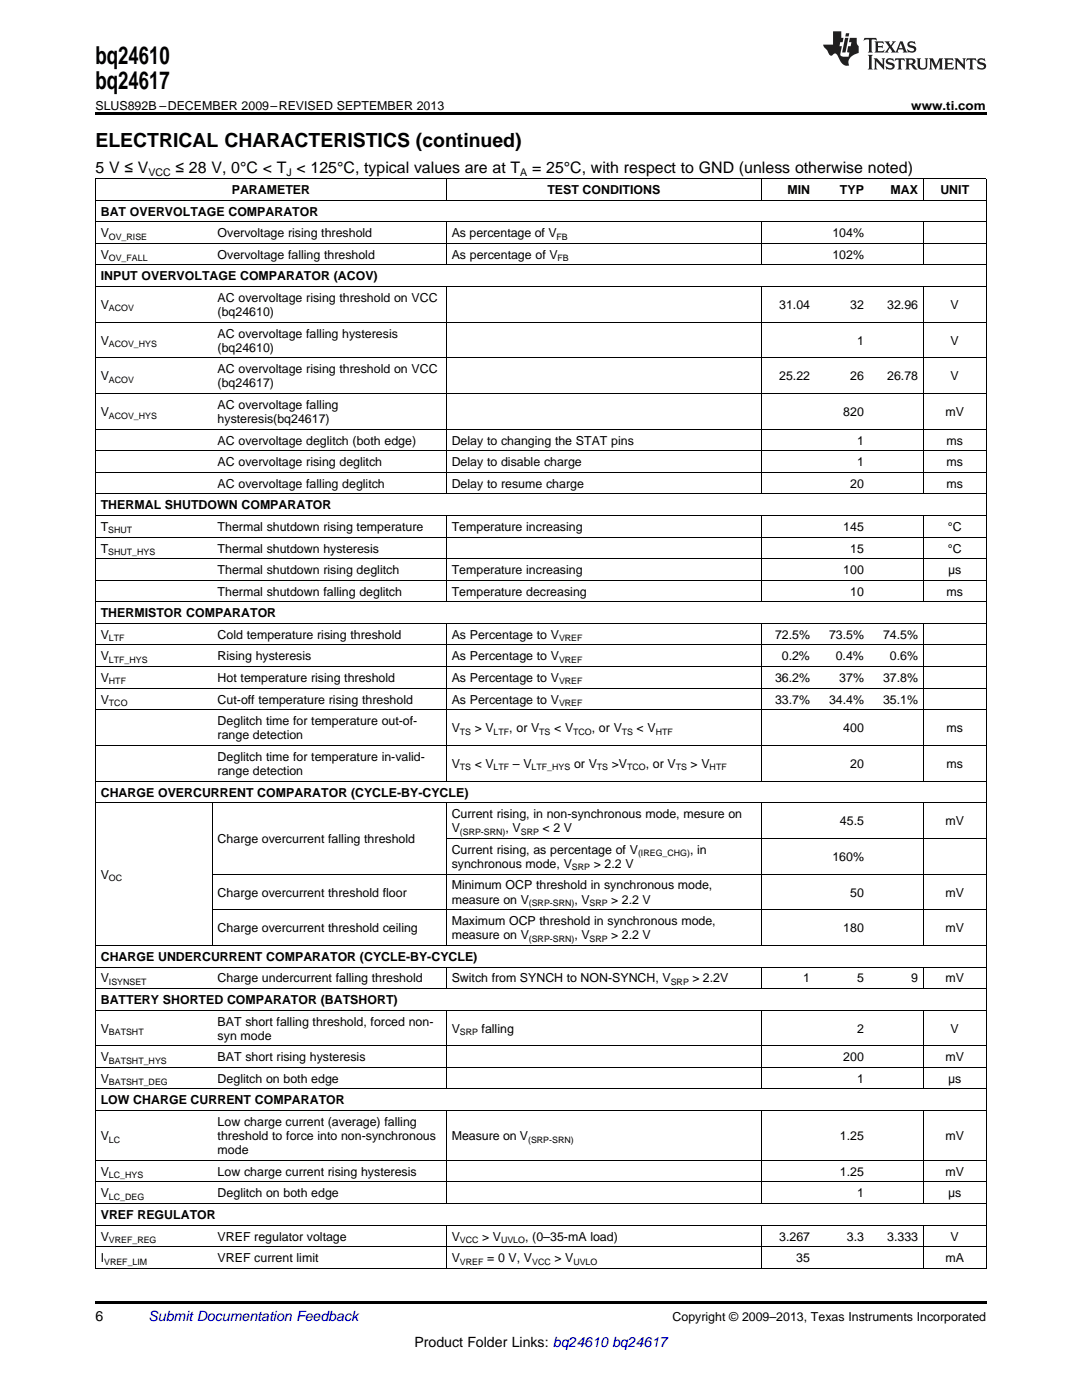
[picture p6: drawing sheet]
<svg xmlns="http://www.w3.org/2000/svg" width="216mm" height="279mm" viewBox="0 0 216 279" stroke-linecap="round" stroke-linejoin="round" font-family="sans-serif">
<defs><g id="words">
<g font-size="4.9">
<text x="19" y="12.8">bq24610</text>
<text x="19" y="17.8">bq24617</text>
</g>
<text font-size="3.9" x="19" y="29.3">ELECTRICAL CHARACTERISTICS (continued)</text>
<g font-size="3.2">
<text x="19" y="34.4">5 V ≤ V</text>
<text x="35" y="34.4">≤ 28 V, 0°C &lt; T &lt; 125°C, typical values are at T</text>
<text x="106.2" y="34.4">= 25°C, with respect to GND (unless otherwise noted)</text>
</g>
<g font-size="2.8">
<text x="19" y="263.6">6</text>
<text x="82.7" y="268.9">Product Folder Links: bq24610 bq24617</text>
</g>
<text font-size="2.8" fill="#0000c8" x="29.6" y="263.6">Submit Documentation Feedback</text>
<g font-size="2.5">
<text x="19" y="21.9">SLUS892B –DECEMBER 2009–REVISED SEPTEMBER 2013</text>
<text x="181.8" y="21.9">www.ti.com</text>
<text x="46.2" y="38.7">PARAMETER</text>
<text x="109.2" y="38.7">TEST CONDITIONS</text>
<text x="157.1" y="38.7">MIN</text>
<text x="167.6" y="38.7">TYP</text>
<text x="177.7" y="38.7">MAX</text>
<text x="187.6" y="38.7">UNIT</text>
<text x="20.1" y="43">BAT OVERVOLTAGE COMPARATOR</text>
<text x="20.1" y="47.3">V</text>
<text x="43.4" y="47.3">Overvoltage rising threshold</text>
<text x="90.1" y="47.3">As percentage of V</text>
<text x="166.1" y="47.3">104%</text>
<text x="20.1" y="51.6">V</text>
<text x="43.4" y="51.6">Overvoltage falling threshold</text>
<text x="90.1" y="51.6">As percentage of V</text>
<text x="166.1" y="51.6">102%</text>
<text x="20.1" y="56">INPUT OVERVOLTAGE COMPARATOR (ACOV)</text>
<text x="20.1" y="61.7">V</text>
<text x="43.4" y="60.3">AC overvoltage rising threshold on VCC</text>
<text x="43.4" y="63.1">(bq24610)</text>
<text x="155.5" y="61.7">31.04</text>
<text x="169.7" y="61.7">32</text>
<text x="177" y="61.7">32.96</text>
<text x="189.7" y="61.7">V</text>
<text x="20.1" y="68.8">V</text>
<text x="43.4" y="67.4">AC overvoltage falling hysteresis</text>
<text x="43.4" y="70.2">(bq24610)</text>
<text x="171" y="68.8">1</text>
<text x="189.7" y="68.8">V</text>
<text x="20.1" y="75.9">V</text>
<text x="43.4" y="74.5">AC overvoltage rising threshold on VCC</text>
<text x="43.4" y="77.3">(bq24617)</text>
<text x="155.5" y="75.9">25.22</text>
<text x="169.7" y="75.9">26</text>
<text x="177" y="75.9">26.78</text>
<text x="189.7" y="75.9">V</text>
<text x="20.1" y="83">V</text>
<text x="43.4" y="81.6">AC overvoltage falling</text>
<text x="168.3" y="83">820</text>
<text x="188.7" y="83">mV</text>
<text x="43.4" y="84.5">hysteresis(bq24617)</text>
<text x="43.4" y="88.8">AC overvoltage deglitch (both edge)</text>
<text x="90.1" y="88.8">Delay to changing the STAT pins</text>
<text x="171" y="88.8">1</text>
<text x="188.9" y="88.8">ms</text>
<text x="43.4" y="93.1">AC overvoltage rising deglitch</text>
<text x="90.1" y="93.1">Delay to disable charge</text>
<text x="171" y="93.1">1</text>
<text x="188.9" y="93.1">ms</text>
<text x="20.1" y="101.7">THERMAL SHUTDOWN COMPARATOR</text>
<text x="43.4" y="97.4">AC overvoltage falling deglitch</text>
<text x="90.1" y="97.4">Delay to resume charge</text>
<text x="169.7" y="97.4">20</text>
<text x="188.9" y="97.4">ms</text>
<text x="20.1" y="106">T</text>
<text x="43.4" y="106">Thermal shutdown rising temperature</text>
<text x="90.1" y="106">Temperature increasing</text>
<text x="168.3" y="106">145</text>
<text x="189.1" y="106">°C</text>
<text x="20.1" y="110.3">T</text>
<text x="43.4" y="110.3">Thermal shutdown hysteresis</text>
<text x="169.7" y="110.3">15</text>
<text x="189.1" y="110.3">°C</text>
<text x="43.4" y="114.6">Thermal shutdown rising deglitch</text>
<text x="43.4" y="118.9">Thermal shutdown falling deglitch</text>
<text x="90.1" y="114.6">Temperature increasing</text>
<text x="90.1" y="118.9">Temperature decreasing</text>
<text x="168.3" y="114.6">100</text>
<text x="169.7" y="118.9">10</text>
<text x="188.9" y="118.9">ms</text>
<text x="189.2" y="114.6">μs</text>
<text x="20.1" y="123.2">THERMISTOR COMPARATOR</text>
<text x="20.1" y="127.5">V</text>
<text x="20.1" y="131.8">V</text>
<text x="43.4" y="127.5">Cold temperature rising threshold</text>
<text x="43.4" y="131.8">Rising hysteresis</text>
<text x="90.1" y="127.5">As Percentage to V</text>
<text x="90.1" y="131.8">As Percentage to V</text>
<text x="154.7" y="127.5">72.5%</text>
<text x="156" y="131.8">0.2%</text>
<text x="165.4" y="127.5">73.5%</text>
<text x="166.8" y="131.8">0.4%</text>
<text x="176.2" y="127.5">74.5%</text>
<text x="177.6" y="131.8">0.6%</text>
<text x="20.1" y="136.1">V</text>
<text x="43.4" y="136.1">Hot temperature rising threshold</text>
<text x="90.1" y="136.1">As Percentage to V</text>
<text x="154.7" y="136.1">36.2%</text>
<text x="167.5" y="136.1">37%</text>
<text x="176.2" y="136.1">37.8%</text>
<text x="20.1" y="140.4">V</text>
<text x="43.4" y="140.4">Cut-off temperature rising threshold</text>
<text x="90.1" y="140.4">As Percentage to V</text>
<text x="154.7" y="140.4">33.7%</text>
<text x="165.4" y="140.4">34.4%</text>
<text x="176.2" y="140.4">35.1%</text>
<text x="43.4" y="144.7">Deglitch time for temperature out-of-</text>
<text x="43.4" y="147.5">range detection</text>
<text x="90.1" y="146.1">V</text>
<text x="94.7" y="146.1">&gt; V</text>
<text x="101.6" y="146.1">, or V</text>
<text x="110.6" y="146.1">&lt; V</text>
<text x="118.1" y="146.1">, or V</text>
<text x="127" y="146.1">&lt; V</text>
<text x="168.3" y="146.1">400</text>
<text x="188.9" y="146.1">ms</text>
<text x="43.4" y="151.8">Deglitch time for temperature in-valid-</text>
<text x="43.4" y="154.7">range detection</text>
<text x="90.1" y="153.2">V</text>
<text x="94.7" y="153.2">&lt; V</text>
<text x="102.3" y="153.2">– V</text>
<text x="114.5" y="153.2">or V</text>
<text x="122.1" y="153.2">&gt;V</text>
<text x="128.9" y="153.2">, or V</text>
<text x="137.8" y="153.2">&gt; V</text>
<text x="169.7" y="153.2">20</text>
<text x="188.9" y="153.2">ms</text>
<text x="20.1" y="159">CHARGE OVERCURRENT COMPARATOR (CYCLE-BY-CYCLE)</text>
<text x="90.1" y="163.3">Current rising, in non-synchronous mode, mesure on</text>
<text x="90.1" y="166.1">V</text>
<text x="100.9" y="166.1">, V</text>
<text x="108.3" y="166.1">&lt; 2 V</text>
<text x="167.6" y="164.7">45.5</text>
<text x="188.7" y="164.7">mV</text>
<text x="43.4" y="168.2">Charge overcurrent falling threshold</text>
<text x="90.1" y="170.4">Current rising, as percentage of V</text>
<text x="90.1" y="173.2">synchronous mode, V</text>
<text x="118.5" y="173.2">&gt; 2.2 V</text>
<text x="137.7" y="170.4">, in</text>
<text x="166.1" y="171.8">160%</text>
<text x="20.1" y="175.4">V</text>
<text x="43.4" y="178.9">Charge overcurrent threshold floor</text>
<text x="90.1" y="177.5">Minimum OCP threshold in synchronous mode,</text>
<text x="169.7" y="178.9">50</text>
<text x="188.7" y="178.9">mV</text>
<text x="90.1" y="180.3">measure on V</text>
<text x="90.1" y="184.6">Maximum OCP threshold in synchronous mode,</text>
<text x="114.6" y="180.3">, V</text>
<text x="122" y="180.3">&gt; 2.2 V</text>
<text x="20.1" y="191.8">CHARGE UNDERCURRENT COMPARATOR (CYCLE-BY-CYCLE)</text>
<text x="43.4" y="186.1">Charge overcurrent threshold ceiling</text>
<text x="90.1" y="187.5">measure on V</text>
<text x="114.6" y="187.5">, V</text>
<text x="122" y="187.5">&gt; 2.2 V</text>
<text x="168.3" y="186.1">180</text>
<text x="188.7" y="186.1">mV</text>
<text x="20.1" y="196.1">V</text>
<text x="43.4" y="196.1">Charge undercurrent falling threshold</text>
<text x="90.1" y="196.1">Switch from SYNCH to NON-SYNCH, V</text>
<text x="138.2" y="196.1">&gt; 2.2V</text>
<text x="160.3" y="196.1">1</text>
<text x="171" y="196.1">5</text>
<text x="181.8" y="196.1">9</text>
<text x="188.7" y="196.1">mV</text>
<text x="20.1" y="200.4">BATTERY SHORTED COMPARATOR (BATSHORT)</text>
<text x="20.1" y="206.1">V</text>
<text x="43.4" y="204.7">BAT short falling threshold, forced non-</text>
<text x="43.4" y="207.5">syn mode</text>
<text x="90.1" y="206.1">V</text>
<text x="96.1" y="206.1">falling</text>
<text x="171" y="206.1">2</text>
<text x="189.7" y="206.1">V</text>
<text x="20.1" y="211.8">V</text>
<text x="43.4" y="211.8">BAT short rising hysteresis</text>
<text x="168.3" y="211.8">200</text>
<text x="188.7" y="211.8">mV</text>
<text x="20.1" y="216.1">V</text>
<text x="20.1" y="220.4">LOW CHARGE CURRENT COMPARATOR</text>
<text x="43.4" y="216.1">Deglitch on both edge</text>
<text x="171" y="216.1">1</text>
<text x="189.2" y="216.1">μs</text>
<text x="20.1" y="227.5">V</text>
<text x="43.4" y="224.7">Low charge current (average) falling</text>
<text x="43.4" y="227.5">threshold to force into non-synchronous</text>
<text x="90.1" y="227.5">Measure on V</text>
<text x="167.6" y="227.5">1.25</text>
<text x="188.7" y="227.5">mV</text>
<text x="43.4" y="230.4">mode</text>
<text x="20.1" y="234.7">V</text>
<text x="20.1" y="239">V</text>
<text x="43.4" y="234.7">Low charge current rising hysteresis</text>
<text x="43.4" y="239">Deglitch on both edge</text>
<text x="167.6" y="234.7">1.25</text>
<text x="171" y="239">1</text>
<text x="188.7" y="234.7">mV</text>
<text x="189.2" y="239">μs</text>
<text x="20.1" y="243.3">VREF REGULATOR</text>
<text x="20.1" y="247.6">V</text>
<text x="20.1" y="251.9">I</text>
<text x="43.4" y="247.6">VREF regulator voltage</text>
<text x="43.4" y="251.9">VREF current limit</text>
<text x="90.1" y="247.6">V</text>
<text x="90.1" y="251.9">V</text>
<text x="96.2" y="247.6">&gt; V</text>
<text x="97.2" y="251.9">= 0 V, V</text>
<text x="104.8" y="247.6">, (0–35-mA load)</text>
<text x="110.6" y="251.9">&gt; V</text>
<text x="155.5" y="247.6">3.267</text>
<text x="158.9" y="251.9">35</text>
<text x="169" y="247.6">3.3</text>
<text x="177" y="247.6">3.333</text>
<text x="188.7" y="251.9">mA</text>
<text x="189.7" y="247.6">V</text>
<text x="134.2" y="263.6">Copyright © 2009–2013, Texas Instruments Incorporated</text>
</g>
<g font-size="2.1">
<text x="29.6" y="35.1">VCC</text>
<text x="57.1" y="35.1">J</text>
<text x="103.8" y="35.1">A</text>
</g>
<g font-size="1.8">
<text x="21.7" y="47.8">OV_RISE</text>
<text x="111.1" y="47.8">FB</text>
<text x="21.7" y="52.1">OV_FALL</text>
<text x="111.3" y="52.1">FB</text>
<text x="21.7" y="62.2">ACOV</text>
<text x="21.7" y="69.3">ACOV_HYS</text>
<text x="21.7" y="76.4">ACOV</text>
<text x="21.7" y="83.5">ACOV_HYS</text>
<text x="21.6" y="106.5">SHUT</text>
<text x="21.6" y="110.8">SHUT_HYS</text>
<text x="21.7" y="128">LTF</text>
<text x="111.5" y="128">VREF</text>
<text x="21.7" y="132.3">LTF_HYS</text>
<text x="21.7" y="136.6">HTF</text>
<text x="111.5" y="132.3">VREF</text>
<text x="111.5" y="136.6">VREF</text>
<text x="21.7" y="140.9">TCO</text>
<text x="111.5" y="140.9">VREF</text>
<text x="91.8" y="146.6">TS</text>
<text x="98.5" y="146.6">LTF</text>
<text x="107.6" y="146.6">TS</text>
<text x="114.4" y="146.6">TCO</text>
<text x="124.1" y="146.6">TS</text>
<text x="130.8" y="146.6">HTF</text>
<text x="91.8" y="153.7">TS</text>
<text x="98.5" y="153.7">LTF</text>
<text x="106.1" y="153.7">LTF_HYS</text>
<text x="119.1" y="153.7">TS</text>
<text x="125.1" y="153.7">TCO</text>
<text x="134.8" y="153.7">TS</text>
<text x="141.6" y="153.7">HTF</text>
<text x="91.8" y="166.6">(SRP-SRN)</text>
<text x="103.9" y="166.6">SRP</text>
<text x="114.1" y="173.7">SRP</text>
<text x="127.3" y="170.9">(IREG_CHG)</text>
<text x="21.7" y="175.9">OC</text>
<text x="105.5" y="180.8">(SRP-SRN)</text>
<text x="117.7" y="180.8">SRP</text>
<text x="105.5" y="188">(SRP-SRN)</text>
<text x="117.7" y="188">SRP</text>
<text x="21.7" y="196.6">ISYNSET</text>
<text x="133.8" y="196.6">SRP</text>
<text x="21.7" y="206.6">BATSHT</text>
<text x="91.8" y="206.6">SRP</text>
<text x="21.7" y="212.3">BATSHT_HYS</text>
<text x="21.7" y="216.6">BATSHT_DEG</text>
<text x="21.7" y="228">LC</text>
<text x="105.4" y="228">(SRP-SRN)</text>
<text x="21.7" y="235.2">LC_HYS</text>
<text x="21.7" y="239.5">LC_DEG</text>
<text x="21.7" y="248.1">VREF_REG</text>
<text x="91.8" y="248.1">VCC</text>
<text x="100" y="248.1">UVLO</text>
<text x="20.8" y="252.4">VREF_LIM</text>
<text x="91.8" y="252.4">VREF</text>
<text x="106.2" y="252.4">VCC</text>
<text x="114.4" y="252.4">UVLO</text>
</g>
</g></defs>
<path d="M19 22.5h177.8v.5h-177.8zM19 259.7h177.8v.5h-177.8z" fill="#000"/>
<g fill="none" stroke="#000" stroke-width=".2">
<path d="M19 40h177.8M19 35.6h177.8M19.1 35.7v217.5M89 35.7v4.3M151.9 35.7v4.3M184.2 35.7v4.3M196.8 35.7v217.5M19 57.2h177.8M19 52.9h177.8M19 48.6h177.8M19 44.3h177.8M89 44.3v8.6"/>
<path d="M89 57.2v41.4M151.9 44.3v8.6M151.9 57.2v41.4M184.2 44.3v8.6M184.2 57.2v41.4M19 78.5h177.8M19 71.4h177.8M19 64.3h177.8M19 98.6h177.8M19 94.3h177.8M19 90h177.8M19 85.7h177.8"/>
<path d="M19 115.8h177.8M19 111.5h177.8M19 107.2h177.8M19 102.9h177.8M89 102.9v17.3M151.9 102.9v17.3M184.2 102.9v17.3M19 137.3h177.8M19 133h177.8M19 128.7h177.8M19 124.4h177.8M19 120.1h177.8"/>
<path d="M89 124.5v31.4M151.9 124.5v31.4M184.2 124.5v31.4M19 155.9h177.8M19 148.7h177.8M19 141.6h177.8M19 160.2h177.8M42.3 160.2v28.5M42.4 174.4h154.4M89 160.2v28.5M89.1 167.3h107.7M151.9 160.2v28.5"/>
<path d="M184.2 160.2v28.5M19 197.3h177.8M19 193h177.8M19 188.7h177.8M42.4 181.6h154.4M89 193v4.3M151.9 193v4.3M184.2 193v4.3M19 217.3h177.8M19 213h177.8M19 208.7h177.8M19 201.6h177.8"/>
<path d="M89 201.6v15.8M151.9 201.6v15.8M184.2 201.6v15.8M19 235.9h177.8M19 231.6h177.8M19 221.6h177.8M89 221.7v18.5M151.9 221.7v18.5M184.2 221.7v18.5M19 253.1h177.8M19 248.8h177.8M19 244.5h177.8"/>
<path d="M19 240.2h177.8M89 244.5v8.7M151.9 244.5v8.7M184.2 244.5v8.7"/>
</g>
<g fill="#231f20">
<path d="M172.5 7.6l-.1 .5 .4-.2h.6v.1v2.1l-.2 .4h.9l-.2-.4v-2.1l.1-.1h.5l.5 .2-.2-.5zM174.5 8.3l.2 .3v1.5l-.2 .4h1.8l.2-.6a1.04 1.04 0 0 1-1.3 .2v-.7h.6l.3 .2v-.6l-.3 .2h-.6v-.6l.8-.1 .4 .3-.2-.5zM176.5 8.3l.9 1.1-.9 1.1h.8l-.2-.2 .4-.7 .5 .7-.2 .2h1.5l-.2-.2 .2-.4h.9l.1 .4-.2 .2h1l-.3-.3-.7-1.9h-.5l-.9 2-.8-1 .9-1h-.8l.1 .3-.4 .5-.3-.6 .1-.2zM179.7 8.6l.4 1h-.7zM181.3 8.4a.63 .63 0 0 0-.2 .7 .63 .63 0 0 0 .6 .4l.6 .2 .1 .2a.75 .75 0 0 1-.7 .4 .75 .75 0 0 1-.6-.5l.1 .7 .1-.1a1.11 1.11 0 0 0 1.5-.6 1.13 1.13 0 0 0-1.2-.8l-.1-.4a1.04 1.04 0 0 1 1.2 .2l-.2-.5-.2 .1-.4-.2zM173.2 10.9l.2 .4v2.2l-.2 .4h1l-.3-.4v-2.2l.3-.4zM174.3 11.6l.3 .4v1.5l-.3 .4h.8l-.2-.4v-1.3l1.5 1.7v-1.9l.2-.4h-.7l.2 .4v.9l-1.1-1.3zM177 11.8a.62 .62 0 0 0-.2 .7 .62 .62 0 0 0 .6 .4l.6 .1 .1 .3a.76 .76 0 0 1-.7 .3 .76 .76 0 0 1-.7-.4l.2 .7 .1-.1a1.11 1.11 0 0 0 1.5-.6 1.13 1.13 0 0 0-1.2-.8l-.1-.4a1.04 1.04 0 0 1 1.2 .2l-.2-.6-.2 .1-.5-.1zM178.7 11.6l-.2 .6a.61 .61 0 0 1 .8-.3v1.6l-.2 .4h.9l-.2-.4v-1.6a.63 .63 0 0 1 .7 .3l-.1-.6zM180.6 11.6l.3 .4v1.5l-.3 .4h1l-.2-.2-.1-.8 .6 .2a.76 .76 0 0 0 1.2 .7l-1-1a.58 .58 0 0 0 .6-.5 .58 .58 0 0 0-.5-.6zM181.4 11.9h.1a.45 .45 0 0 1 .5 .1 .45 .45 0 0 1 .1 .5l-.8 .2zM182.9 11.6l.2 .2a2.17 2.17 0 0 0 .3 1.9 .99 .99 0 0 0 1.6-.6v-1.1l.2-.4h-.7l.2 .2a1.92 1.92 0 0 1-.2 1.8 .6 .6 0 0 1-.9-.5v-1.1l.2-.4zM185.4 11.6l.2 .4v1.5l-.2 .4h.7l-.2-.4v-1.4l.8 1.8 .8-1.8v1.4l-.2 .4h.9l-.2-.4v-1.5l.2-.4h-.8l-.6 1.5-.6-1.5zM188.4 11.6l.2 .4v1.5l-.2 .4h1.8l.1-.6a1.04 1.04 0 0 1-1.2 .1v-.6h.5l.4 .2v-.6l-.4 .2h-.5v-.7h.8l.3 .3-.1-.6zM190.5 11.6l.2 .4v1.5l-.2 .4h.7l-.2-.4v-1.3l1.5 1.7v-1.9l.2-.4h-.7l.2 .4v.9l-1.1-1.3zM192.9 11.6l-.1 .6a.61 .61 0 0 1 .7-.3l.1 1.6-.3 .4h1l-.3-.4 .1-1.6a.63 .63 0 0 1 .7 .3l-.1-.6zM195.2 11.8a.62 .62 0 0 0-.2 .7 .62 .62 0 0 0 .6 .4l.6 .1 .1 .3a.76 .76 0 0 1-.7 .3 .76 .76 0 0 1-.6-.4l.1 .7 .1-.1a1.11 1.11 0 0 0 1.6-.6 1.13 1.13 0 0 0-1.3-.8l-.1-.4a1.04 1.04 0 0 1 1.2 .2l-.1-.6-.2 .1-.5-.1z"/>
<path d="M166.2 6.3v2.6h-1.9v.4l.8 .9a.91 .91 0 0 0 1 .8 .56 .56 0 0 1 .5-.3 .56 .56 0 0 1 .5 .3l.4 .8a1.53 1.53 0 0 0 1.9 1.2 1.54 1.54 0 0 1 1-2.1l.9-.3v-1.4a1.52 1.52 0 0 1-.4-1.6h-1.3l-.2 .8h.5l-.2 .8h-.5l-.1 1v.2l.4 .1-.2 .8a1.93 1.93 0 0 1-1.6-.3l.3-1.8h-.5l.2-.8h.4l.2-.8h-.4v-1.3zM168.6 7.6l-.6 2.9h.7l.6-2.9zM168.8 6.6l-.1 .7h.6l.2-.7z"/>
</g>
<use href="#words"/>
</svg>
